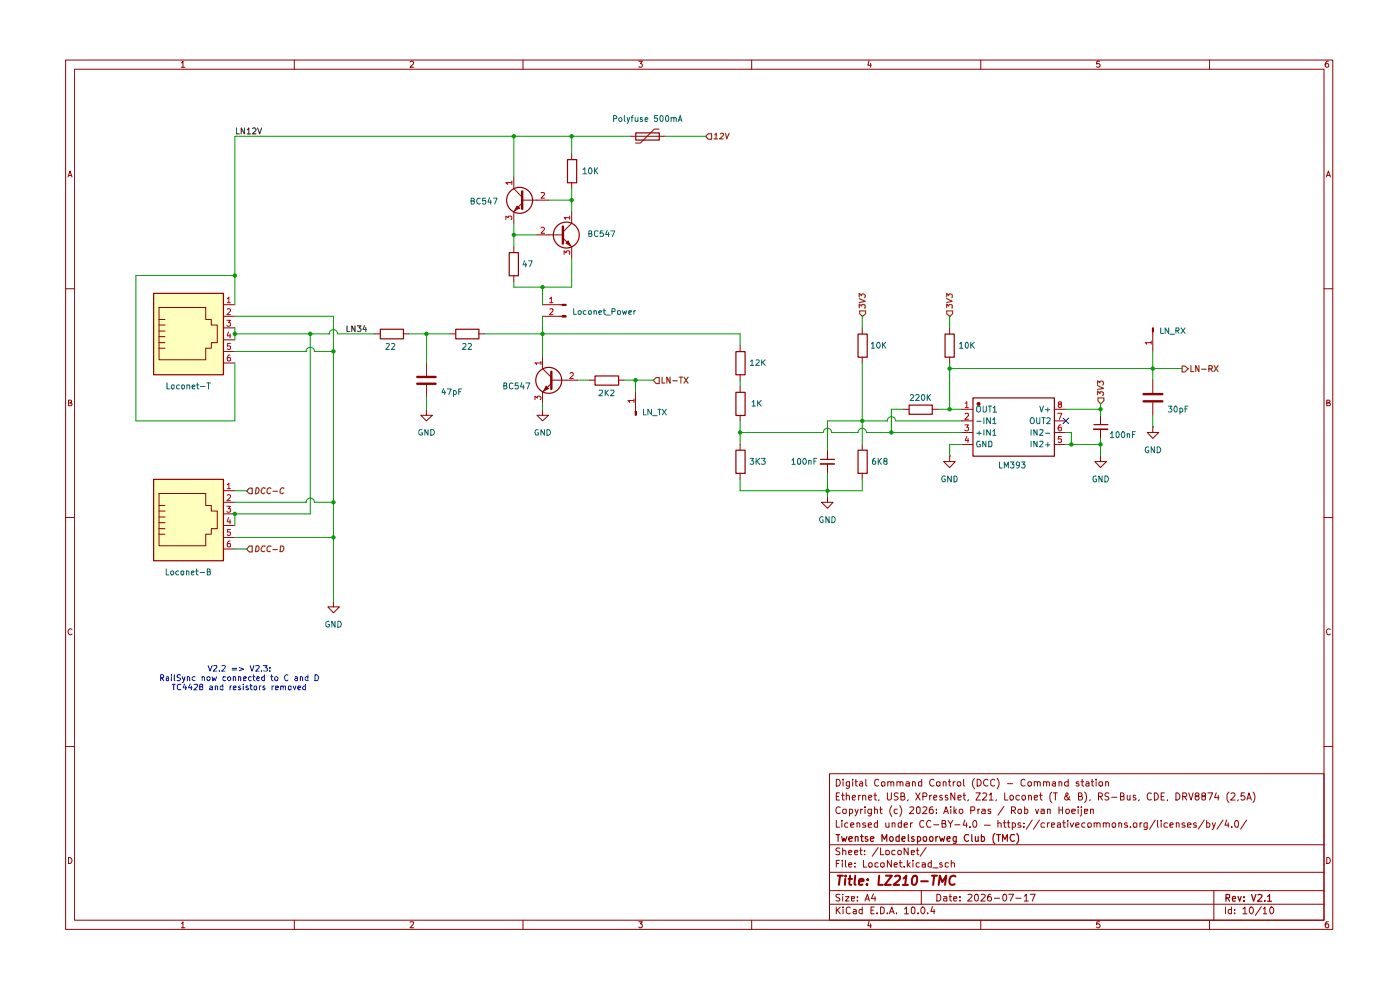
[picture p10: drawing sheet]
<svg xmlns="http://www.w3.org/2000/svg" width="297mm" height="210mm" viewBox="0 0 297 210" stroke-linecap="round" stroke-linejoin="round" font-family="sans-serif">
<g fill="none" stroke="#920000" stroke-width=".21">
<path d="M13.9 12.7h268.8v184.4h-268.8zM15.8 14.7h265.1v180.5h-265.1zM38.5 13.3h.1l.2-.3v1.3M38.5 14.3h.7M62.4 12.7v2M87 13.2l.5-.2 .3 .2-.1 .4-.7 .7h.8M111 12.7v2M135.5 13h.8l-.5 .5 .4 .1v.6h-.7M159.5 12.7v2M184.4 12.9l-.3 .9h.8M184.7 13.4v.9M208.1 12.7v2"/>
<path d="M233.3 13h-.6l-.1 .6h.7v.6h-.7M256.6 12.7v2M281.8 13a.71 .71 0 0 0-.7 .5 .71 .71 0 0 0 .3 .8l.4-.1v-.6l-.4-.1-.3 .3M14.4 37.5l.5-1.2 .4 1.2M14.5 37.2h.7M281.4 37.5l.4-1.2 .4 1.2M281.5 37.2h.6M13.9 61.3h1.9M280.9 61.3h1.8M14.5 85.5h.4l.3-.3-.2-.3h-.5v1.2h.6l.2-.5-.4-.1M281.5 85.5h.4l.2-.3-.1-.3h-.5v1.2h.6l.1-.5-.3-.1M13.9 109.8h1.9"/>
<path d="M280.9 109.8h1.8M15.3 133.5a.59 .59 0 0 0-.9 .5 .59 .59 0 0 0 .8 .6l.1-.1M282.2 133.5a.59 .59 0 0 0-.8 .5 .59 .59 0 0 0 .7 .6l.1-.1M13.9 158.4h1.9M280.9 158.4h1.8M176 164.1h104.9v31.1h-104.9zM176 179.2h104.9M177.4 174v1.5h.7M177.4 165.3a.73 .73 0 0 1 .9 .7 .73 .73 0 0 1-.9 .7zM177.4 168.9h.5M178.1 168.2h-.7v1.5h.7M178.2 180l-.6-.1-.3 .2 .1 .4 .8 .4-.1 .3h-.8"/>
<path d="M178.3 171.2a.67 .67 0 0 0-1 .6 .67 .67 0 0 0 .9 .7l.1-.1M178.5 168.7h.6M178.6 174v.2M178.6 174.5v1M178.8 168.2v1.4l.3 .1M178.8 179.9v1.4M178.9 171.7h.6l-.1 .8a.45 .45 0 0 1-.6-.2zM178.9 165.3v.2M178.9 165.8v.9M179.5 168.9l.1-.1a.36 .36 0 0 1 .6 .1v.8M179.5 168.2v1.5M179.9 174.6a.45 .45 0 0 0-.7 .2l.1 .6 .6 .1"/>
<path d="M180.2 172.5l.4 .1 .3-.3-.2-.6h-.5v1.4M180.2 165.8v1.2a.45 .45 0 0 1-.7 .2M180.2 165.9h-.7v.8h.7M180.5 175l.6-.1-.1-.4h-.4l-.1 .2v.6v.2h.6M180.8 169.2l.7-.2-.2-.3-.4 .1-.1 .7 .3 .2 .3-.1M180.9 165.3v.2M180.9 165.8v.9M181.4 171.7l.3 .9M181.4 165.8h.5M181.6 165.3v1.3l.3 .1M181.8 174.7l.2-.2 .4 .2v.8M181.8 174.5v1"/>
<path d="M182.1 171.7l-.7 1.4M182.2 168.7v1M182.4 165.9l.4-.1 .2 .2v.7M182.6 179.9v1.2l.3 .2M182.6 168.7l-.4 .2M182.6 171.7v.9M183 171.7h-.3l-.1 .2M183 168.9l.1-.1a.36 .36 0 0 1 .6 .1v.8M183 166.2h-.6l-.1 .2 .3 .3h.4M183 168.7v1M183.5 171.1v.1M183.5 171.7v.9"/>
<path d="M183.6 174.6l-.3-.1-.3 .2 .1 .3h.5v.5h-.6M183.7 165.3v1.3l.2 .1M184.2 175l.7-.1v-.3l-.5-.1-.2 .2 .1 .8h.6M184.3 169.2l.6-.2-.1-.3-.4 .1-.1 .7 .1 .2 .5-.1M184.9 172.5a.52 .52 0 0 1-.8-.2l.2-.6h.6l-.1 1.2-.3 .2-.3-.1M185.4 168.7h.6M185.5 171.7h.5l.1 .9M185.5 171.1v1.5M185.6 168.2v1.4l.4 .1M186.1 174v1.5h-.5l-.1-.7 .2-.3 .4 .1M186.3 179.8l-1.3 1.8M186.4 165.5a.55 .55 0 0 0-.7 0 .55 .55 0 0 0-.2 .7l.1 .4 .4 .1h.4"/>
<path d="M186.5 169.6l-.1 .3M186.6 171.7h.6M186.8 179.9v1.4h.7M186.8 171.1v1.3l.4 .2M187.1 165.9h.6v.8h-.6zM187.9 174.5l.1 1 .6-.1M188.3 168.2v1.2l.2 .3 .4-.1 .2-.2v-1.2M188.3 165.9l.5-.1 .2 .2v.7M188.3 165.8v.9M188.6 174.5v1M189 166l.2-.2 .4 .2v.7M189.2 170.9a1.74 1.74 0 0 0 0 2.3"/>
<path d="M189.3 174.7l.1-.2 .5 .1v.9M189.3 174.5v1M190.3 165.9l.4-.1 .3 .2v.7M190.3 165.8v.9M190.4 171.7h-.5l-.2 .2v.4l.2 .3 .5-.1M190.5 168.3l-.6-.1-.1 .2v.4l.6 .2 .1 .4-.3 .3-.5-.1M190.9 170.9a1.74 1.74 0 0 1 0 2.3M191 166l.1-.2 .5 .2v.7M191.1 168.9h.5l.2-.1 .1-.3-.3-.3h-.5v1.5h.6a.45 .45 0 0 0 .1-.8h-.2M191.2 174v1.5h-.6v-.9h.6M191.8 175l.7-.1v-.3l-.4-.1-.3 .2 .1 .8h.6M192.2 165.9l.5-.1 .2 .2v.7"/>
<path d="M192.7 179.9v1.4l-.9-1.4v1.4M192.7 169.6l-.2 .3M192.9 166.2h-.7l-.1 .2 .3 .3h.5M193 171.2l.6-.1 .2 .5-.9 1h.9M193.2 174.5v1M193.6 174.5l-.4 .3M193.6 165.9l.4-.1 .2 .2v.7M193.6 165.8v.9M194.3 168.2l.9 1.5M194.5 171.2l.4-.1 .3 .3v.9l-.3 .3-.5-.3zM194.6 179.9v1.2l.3 .2M195.2 168.2l-.9 1.5"/>
<path d="M195.5 165.9h-.6v.8h.6M195.5 165.3v1.4M195.8 171.2l.6-.1 .2 .5-.9 1h.9M195.8 168.9h.7a.45 .45 0 0 0-.1-.7h-.6v1.5M196 174.2v-.1a.5 .5 0 0 0-.8 .3v.9l.2 .2 .6-.1M196.5 179.8l-1.3 1.8M197.2 168.7v1M197.5 174.2l-.1-.1a.75 .75 0 0 0-.9 .4 .75 .75 0 0 0 .3 1l.7-.1M197.6 168.7l-.4 .2M197.9 171.1l-.5 .1a1.01 1.01 0 0 0-.1 1.3h.6l.1-.5-.3-.3h-.4l-.2 .3M198.1 169.2l.6-.2-.1-.3-.4 .1-.1 .7 .1 .2 .5-.1M198.1 175h1.1"/>
<path d="M198.2 165.5a.68 .68 0 0 0-1 .4 .68 .68 0 0 0 .7 .8h.3M198.7 172.4v.2M198.7 171.7v.1M198.7 165.9h.7v.8h-.7zM199.9 174.7h.6v-.6l-.6-.1v1.5h.6l.2-.5-.3-.3M199.9 168.8l-.4-.1-.2 .2 .2 .3 .4 .2v.2h-.6M200.1 165.9l.4-.1 .2 .2v.7M200.1 165.8v.9M200.2 172.6l.5-1.5 .5 1.5M200.4 172.2h.6M201 168.8h-.5v.3l.6 .3-.1 .3-.5-.1M201.1 174l.5 .8 .5-.8"/>
<path d="M201.2 165.8h.5M201.4 165.3v1.3l.3 .1M201.6 174.8v.7M201.7 171.1v.1M201.7 171.7v.9M202.2 165.8v.9M202.4 171.1v1.5M202.5 172l.4 .6M202.6 168.2v1.5l-.9-1.5v1.5M202.6 175h1.1M202.6 165.8l-.4 .3M202.9 171.7l-.5 .5"/>
<path d="M203.2 165.9h.5v.8h-.5zM203.2 169.2l.7-.2-.1-.2h-.6v.8h.6M203.6 171.7h.6l.1 .6-.3 .3h-.3l-.2-.3zM204.3 168.7h.5M204.4 165.3v1.3l.3 .1M204.5 168.2v1.3l.3 .2M204.7 173.9l-.4 1.1h.9M205 174.5v1M205.4 169.6l-.1 .3M205.8 175.4v.1M205.9 171.9l.8-.1v-.6l-.8-.1v1.5M206.7 174a.78 .78 0 0 1 .6 .6 .78 .78 0 0 1-.3 .8l-.4 .1-.1-.3a.99 .99 0 0 1 .2-1.2z"/>
<path d="M206.7 165.1a1.64 1.64 0 0 0 0 2.2M207 168.2h1l-1 1.5h1M207.3 165.3a.73 .73 0 0 1 .9 .7 .73 .73 0 0 1-.9 .7zM207.5 171.7v.9M207.8 171.7h-.2l-.1 .2M208.3 171.7h.6l.1 .9M208.5 168.4l.2-.2h.3l.3 .4-.9 1.1h.9M208.8 175h1.3M209 172h-.5l-.3 .2 .3 .4 .5-.1M209.6 165.5a.65 .65 0 0 0-1 .5 .65 .65 0 0 0 .9 .7h.1M209.8 168.6l.4-.2 .1-.2v1.5M209.8 169.7h.9"/>
<path d="M210.2 171.7h-.5l-.1 .1 .2 .3 .4 .1v.3h-.6M211 165.5l-.4-.2-.4 .3 .1 1 .3 .1h.4M211.4 169.6l-.1 .3M211.5 165.1a1.62 1.62 0 0 1 0 2.2M211.7 174.7l.3-.2 .4 .2v.8M211.7 174v1.5M212.8 174.5h.6M213 171.1l-1.3 1.8M213.1 174v1.3v.2h.3M213.1 168.2v1.5h.7M213.7 174.5h.5M213.7 166.2h1.1"/>
<path d="M213.9 174v1.3l.1 .2h.2M214.3 168.8l.5-.1 .2 .2v.5l-.2 .3-.5-.1zM214.6 171.9l.7-.1 .1-.1-.1-.5-.7-.1v1.5M214.8 174.6a.45 .45 0 0 1 .6 .2l-.1 .6-.5 .1M214.8 174.5v1.5M214.9 171.9l.5 .7M216.1 171.7h.5v.8a.45 .45 0 0 1-.7-.2zM216.3 168.8a.52 .52 0 0 0-.8 .1l.2 .7h.6M216.5 174.6l-.3-.1-.3 .2 .1 .3h.5v.5h-.6M216.8 168.9l.2-.2 .5 .1v.8l-.5 .1-.2-.3zM217.2 175.4v.1M217.2 174.6v.1"/>
<path d="M217.4 171.7h.5l.2 .2v.4l-.3 .3-.4-.1M217.4 171.1v1.5M217.5 165.5l-.5-.2-.4 .3 .1 1 .3 .1h.5M218.1 165.9h.6v.8h-.6zM218.2 168.9v-.1a.36 .36 0 0 1 .6 .1v.8M218.2 168.7v1M219 173.9l-1.3 2M219.4 169.2l.7-.2v-.2l-.4-.1-.3 .2 .1 .7h.6M219.4 165.9l.4-.1 .3 .2v.7M219.4 165.8v.9M219.7 171.7l.3 .9 .3-.9M220.1 166l.2-.2 .4 .2v.7"/>
<path d="M220.5 173.9l-1.3 2M220.5 168.7h.6M220.8 168.2v1.3l.3 .2M220.8 171.7h.6l.1 .9M221.4 165.9l.4-.1 .2 .2v.7M221.4 165.8v.9M221.5 172l-.7 .1v.4h.7M221.6 174.6a.52 .52 0 0 0-.8 .2l.2 .7h.6M222 166l.2-.2 .4 .2v.7M222.2 171.7h.6v.9M222.2 171.7v.9M222.2 174.5v1"/>
<path d="M222.6 174.5l-.4 .3M223 175l.7-.1-.1-.4h-.4l-.2 .2v.6l.1 .2h.5M223.1 168a1.62 1.62 0 0 0 0 2.2M223.3 165.9h.6v.8M223.5 168.2h.8M223.9 166.2h-.6l-.1 .2 .3 .3h.4M223.9 168.2v1.5M224.3 174.6l.4-.1 .3 .2v.8h-.7v-.5l.7-.1M224.7 165.9l.4-.1 .2 .2v.7M224.7 165.8v.9M224.7 171.1v1.5M224.7 171.8h.7"/>
<path d="M225.4 174.5h.6M225.4 171.1v1.5M225.7 174v1.3l.1 .2h.2M226.3 171.7h.4l.2 .2v.4l-.3 .3h-.2l-.3-.3zM226.5 174v.2M226.5 174.5v1M226.6 165.9l-.4-.1-.4 .3 .1 .6h.7M226.6 165.3v1.4M226.9 168.9a.58 .58 0 0 1-.3 .7 .58 .58 0 0 1-.7-.1v-.5l.7-.5-.2-.3-.3 .4 .9 1.1M227 174.5l.4 1 .4-1M227.4 172.1l.7-.1-.1-.3h-.5l-.1 .1v.6l.2 .2 .4-.1M228.2 175l.7-.1v-.3l-.4-.1-.3 .2 .1 .8h.6"/>
<path d="M228.7 171.1v.1M228.7 171.7v.9M228.8 168.9h.5l.2-.1 .1-.3-.3-.3h-.5v1.5h.5l.3-.2 .1-.3-.4-.3M228.9 165.9l-.3-.1-.3 .2 .1 .2 .5 .1v.4h-.6M229.3 165.8h.6M229.4 171.7v1.1l-.3 .3M229.4 171.1v.1M229.6 165.3v1.3l.3 .1M230.1 172.1l.7-.1-.1-.3h-.6v.8h.6M230.1 168a1.62 1.62 0 0 1 0 2.2M230.2 174.6l-.5-.1-.2 .3 .2 .7h.5M230.4 165.9l.4-.1 .2 .2v.7"/>
<path d="M230.8 174.6a.45 .45 0 0 1 .7 .2l-.1 .6-.6 .1zM231 166.2h-.6l-.1 .2 .2 .3h.5M231.3 169.6l-.1 .3M231.3 171.7h.6v.9M231.3 171.7v.9M231.5 165.8h.5M231.7 165.3v1.3l.3 .1M232.1 174.7l.3-.2 .3 .1v.9M232.1 174.5v1M232.5 165.3v.2M232.5 165.8v.9M232.7 174.7l.3-.2 .4 .2v.8"/>
<path d="M233 168.9h.7l.2-.2-.1-.3-.3-.2h-.5v1.5M233.2 165.9h.7v.8h-.7zM233.4 168.9l.5 .8M234.1 174.7l.2-.2 .3 .1v.9M234.1 174.5v1M234.6 165.9l.4-.1 .2 .2v.7M234.6 165.8v.9M234.6 174.7l.3-.2 .4 .2v.8M235.2 168.3l-.6-.1-.1 .2v.4l.1 .1h.4l.2 .5-.2 .3-.6-.1M235.8 169.1h1.1M236.2 174.5h.2l.3 .3-.1 .7h-.5l-.2-.3v-.4zM237.4 174.7l.1-.2 .5 .2v.8"/>
<path d="M237.4 174.5v1M237.7 168.9h.6l.2-.3-.1-.2-.7-.2v1.5h.5l.3-.2v-.5l-.4-.1M239.1 174.6l-.3-.1-.3 .2 .1 .3h.5v.5h-.6M239.1 168.7l.1 .9 .4 .1 .1-.2M239.7 168.7v1M239.8 175.4v.1M240.4 174.8a.45 .45 0 0 1 .8-.1l-.1 .8h-.5zM240.9 168.8h-.5v.3l.6 .3-.3 .3-.3-.1M241.7 169.6l-.2 .3M241.8 174.5v1M242.3 174.5l-.5 .3M243.4 174.5v1.2l-.3 .3-.4-.1"/>
<path d="M243.4 174.6l-.5-.1-.2 .2v.7l.7 .1M244.2 168.4v-.1a.69 .69 0 0 0-.8 .2 .69 .69 0 0 0 .1 .9v.1a.55 .55 0 0 0 .7 .1v-.1M244.9 168.2a.77 .77 0 0 1 .8 .7 .77 .77 0 0 1-.8 .8zM245.1 173.9l-1.2 2M245.6 174v1.3l.1 .2M246.3 174v.2M246.3 174.5v1M246.3 168.9h.5M247 168.2h-.7v1.5h.7M247.7 174.6a.52 .52 0 0 0-.8 .2l.2 .7h.6M247.7 169.6l-.1 .3M248.2 175l.7-.1-.2-.4-.5 .2v.6l.1 .2h.5"/>
<path d="M249.5 168.2a.77 .77 0 0 1 .8 .7 .77 .77 0 0 1-.8 .8zM249.5 174.7l.2-.2 .4 .2v.8M249.5 174.5v1M250.9 168.9h.8a.45 .45 0 0 0-.2-.7h-.6v1.5M251.2 168.9l.6 .8M251.3 174.6l-.3-.1-.3 .2 .1 .3h.5v.5h-.6M251.9 175l.8-.1-.1-.3-.4-.1-.3 .2 .1 .8h.6M252.2 168.2l.5 1.5 .4-1.5M253.8 174.6l-.4-.1-.2 .2 .1 .3h.5v.5h-.6M253.8 168.9l-.3-.3 .1-.2 .2-.2h.3l.3 .4-.3 .3h-.5a.52 .52 0 0 0 .2 .8h.3a.46 .46 0 0 0 .3-.4 .46 .46 0 0 0-.3-.4M255.2 168.9l-.2-.2v-.3l.2-.2 .4 .1 .1 .4-.7 .2v.6l.2 .2 .5-.2v-.6h-.2M255.5 173.9l-1.3 2"/>
<path d="M256 174v1.5h.5l.2-.7-.3-.3-.4 .1M256.2 168.2h1.1l-.7 1.5M257.2 174.5l.3 1M257.8 174.5l-.5 1.4-.1 .1M258 168.2l-.3 1h.9M258.4 168.7v1M259.5 173.9l-1.3 2M260.2 173.9l-.3 1.1h.8M260.6 174.5v1M260.7 168l-.4 .6v1l.4 .6M261.1 168.4l.6-.2 .3 .4-.9 1.1h.9M261.3 175.4v.1"/>
<path d="M262.2 174a.78 .78 0 0 1 .6 .6 .78 .78 0 0 1-.2 .8l-.4 .1-.2-.3a.99 .99 0 0 1 .2-1.2zM262.7 169.6l-.1 .3M264 168.2h-.6l-.1 .7 .1-.1 .5 .1 .2 .1-.1 .5-.2 .2h-.4l-.1-.2M264.5 173.9l-1.3 2M264.5 169.7l.5-1.5 .5 1.5M264.6 169.3h.7M265.8 168a1.62 1.62 0 0 1 0 2.2M14.5 181.9a.65 .65 0 0 1 .8 .6 .65 .65 0 0 1-.8 .7zM38.5 195.9l.3-.4v1.3M38.5 196.8h.7M62.4 195.2v1.9M87 195.6l.7-.1 .1 .3-.8 1h.8"/>
<path d="M111 195.2v1.9M135.5 195.5h.8l-.5 .5 .5 .2-.1 .5-.5 .1-.2-.2M159.5 195.2v1.9M176 191.8h104.9M176 188.9h104.9M176 185h104.9M177.4 192.4v1.4M177.4 183.2h.5M177.6 193l.7 .8M178.1 182.5h-.7v1.4M178.2 189.8h-.8l-.1 .3 .8 .4 .1 .4-.3 .2-.6-.1M178.3 192.4l-.9 .8"/>
<path d="M178.7 182.5v.2M178.7 183v.9M178.8 189.7v.1M178.8 180.5l.4-.1 .2 .1v.8M178.8 190.2v.9M178.9 192.4v.2M178.9 192.9v.9M179.4 190.2h.7l-.7 .9h.7M179.4 182.5v1.3l.1 .1M180 183.4l.7-.1-.2-.3-.5 .2v.6l.3 .1 .3-.1M180 180.8l.7-.1-.2-.3-.5 .1v.6l.3 .2 .3-.1M180.4 192.6l-.4-.2-.5 .3 .1 1 .4 .1 .4-.1"/>
<path d="M180.6 190.6l.7-.1-.1-.3h-.6v.8h.6M181.1 192.9h.5v.9M181.3 180.8l.7-.1-.2-.3h-.3l-.2 .1v.6l.2 .2 .4-.1M181.4 183.8v.1M181.4 183.1v.1M181.6 193.2l-.5 .1-.1 .2 .1 .3h.5M181.9 191v.1M181.9 190.2v.2M182.4 180.4h.5M182.9 192.9h-.5l-.2 .7a.45 .45 0 0 0 .7 .2M182.9 192.4v1.4M183.2 182.5v1.4h.6"/>
<path d="M183.4 181.2v.1M183.4 180.5h.1M183.5 191.1l.5-1.4 .4 1.4M183.7 190.7h.7M184.4 195.4l-.3 1h.8M184.4 183.1h.5v.7h-.5zM184.7 196v.8M184.8 193.1h.5M185.3 189.6l-.4 1h.9M185.5 192.4h-.7v1.4h.7M185.6 190.2v.9M186 193.7v.1"/>
<path d="M186.3 183.1h-.7v.7h.7M186.8 192.4h.4l.4 .3v.8l-.4 .3h-.4zM186.9 183.1h.7v.7h-.7zM187.9 180.5h.7v.7h-.7zM188.3 193.7v.1M188.7 193.8l.5-1.4 .5 1.4M188.8 193.4h.7M189.1 182.5v1.4l-.8-1.4v1.4M189.7 183.4l.7-.1-.2-.3h-.3l-.2 .2v.6l.2 .1 .4-.1M189.9 180.5l-.5-.1-.2 .2 .1 .6h.6M190.2 193.7v.1M190.5 180.5h.6v.7h-.6z"/>
<path d="M190.8 183h.6M191 182.5v1.3l.4 .1M191.8 183.8v.1M191.9 192.8l.4-.4v1.4M191.9 193.8h.8M192.5 182.5v1.4M192.7 183.4l.4 .5M193.1 183l-.6 .5M193.3 192.7l.4-.3 .4 .3v.9l-.3 .2-.5-.2zM193.3 180.8l.7-.1-.1-.2h-.6v.7h.6M193.7 182.5v.2M193.7 183v.9"/>
<path d="M194.4 180.4h.5M194.8 193.7v.1M195 183.1l-.4-.1-.3 .3 .1 .5h.6M195.4 188.9v2.9M195.6 183.1l.4-.1 .3 .2v.7M195.7 192.4h.2a.8 .8 0 0 1 .3 .8 .8 .8 0 0 1-.5 .6 .89 .89 0 0 1 0-1.4zM196.3 183.3l-.7 .1v.4h.7M196.8 193.7v.1M197.6 183.1l-.5-.1-.2 .3 .1 .5h.6M197.6 182.5v1.4M197.8 192.3l-.3 1h.8M197.9 184.1h1.1"/>
<path d="M198.2 192.9v.9M198.7 189.7a.73 .73 0 0 1 .9 .7 .73 .73 0 0 1-.9 .7zM199.9 183.1l-.4-.1-.2 .3 .1 .1h.4l.1 .4-.1 .1-.5-.1M200.2 190.2h.6l.1 .9M200.9 190.5l-.7 .1v.4h.7M201.2 183.1h-.7v.7h.7M201.4 190.2h.5M201.5 189.7v1.3l.4 .1M201.8 183.1l.4-.1 .3 .2v.7M201.8 182.5v1.4M202.3 190.6l.7-.1-.1-.3h-.5l-.1 .2v.6l.2 .1 .4-.1M203.7 191v.1"/>
<path d="M203.7 190.2v.2M205.4 189.8l.5-.1 .3 .4-.9 1h.9M206.9 189.8h.5a1.01 1.01 0 0 1-.2 1.3 .87 .87 0 0 1-.3-1.3zM208.1 195.2v1.9M208.1 189.8h.8l.1 .3-.9 1h.9M210.2 189.7a.57 .57 0 0 0-.7 .6v.6l.3 .2h.3l.2-.2v-.4l-.2-.3h-.3l-.3 .3M210.9 190.5h1.1M212.8 189.8l.3-.1a.73 .73 0 0 1 .5 .7 .73 .73 0 0 1-.5 .7l-.3-.1-.1-.5zM214 189.7h1l-.7 1.4M215.5 190.5h1.1M217.3 190.1l.4-.4v1.4M217.3 191.1h.8"/>
<path d="M218.6 189.7h1l-.6 1.4M233.3 195.5h-.6l-.1 .6 .2-.1h.3l.3 .2v.3l-.3 .3h-.3l-.2-.2M256.6 195.2v1.9M257.5 188.9v6.3M260 192.4v1.4M261.2 192.9h-.5l-.1 .3v.4l.2 .2h.4M261.2 192.4v1.4M261.9 193.7v.1M261.9 192.9v.2M263.7 192.8l.4-.4v1.4M263.7 193.8h.8M265.1 192.7l.5-.3a.8 .8 0 0 1 .3 .8 .8 .8 0 0 1-.5 .6 .93 .93 0 0 1-.3-1.1z"/>
<path d="M267.6 192.3l-1.3 1.9M268 192.8l.3-.4v1.4M268 193.8h.8M269.5 192.5l.4-.1a.8 .8 0 0 1 .3 .8 .8 .8 0 0 1-.5 .6 .97 .97 0 0 1-.2-1.3zM281.5 181.9a.65 .65 0 0 1 .7 .6 .65 .65 0 0 1-.7 .7zM281.8 195.5h-.4l-.3 .5v.5l.3 .3 .4-.1v-.7h-.4l-.3 .2"/>
</g>
<g fill="none" stroke="#920000" stroke-width=".25">
<path d="M177.4 177h.7M177.8 177v1.5M178.6 177.5l.2 1 .3-.7 .2 .7 .4-1M180.1 178l.7-.2v-.3h-.5l-.2 .2 .1 .7h.6M181.4 177.6l.2-.1h.4v1M181.4 177.5v1M182.5 177.5h.6M182.8 177v1.4l.3 .1M184.1 177.5h-.5v.4l.5 .2-.2 .4-.3-.1M184.7 178l.7-.2-.1-.3h-.4l-.2 .2v.7h.6M187.1 178.5v-1.5l.5 1 .5-1v1.5M188.8 177.6l.4-.1a.6 .6 0 0 1 0 1h-.2a.6 .6 0 0 1-.2-.9z"/>
<path d="M190.7 177.5h-.4l-.2 .1v.7l.2 .2 .4-.1M190.7 177v1.5M191.3 178l.7-.2-.2-.3h-.4l-.1 .7 .3 .3 .3-.1M192.7 177v1.4l.2 .1M193.9 177.5h-.4l-.1 .2 .1 .3 .5 .1-.1 .3h-.5M194.6 177.5h.4l.3 .3-.1 .6h-.6M194.6 177.5v1.4M197.3 177.5h.4a.6 .6 0 0 1 0 1l-.4-.1zM198.5 177.5v1M199 177.5l-.5 .3M199.3 177.5l.3 1 .3-.7 .2 .7 .3-1M200.9 178l.7-.2-.2-.3h-.4l-.1 .7 .3 .3 .3-.1"/>
<path d="M202.9 177.5v1.1l-.2 .3h-.4M202.9 177.5h-.5l-.2 .3 .1 .6h.6M205.5 177.1l-.6-.1a.7 .7 0 0 0-.4 1 .7 .7 0 0 0 1 .3M206.2 177v1.4l.1 .1M206.9 177.5v.9l.4 .1 .2-.2M207.5 177.5v1M208.2 177.5h.4l.3 .3-.1 .6h-.6M208.2 177v1.5M211.1 176.8a1.64 1.64 0 0 0 0 2.2M211.4 177h.9M211.8 177v1.5M212.7 178.5v-1.5l.5 1 .5-1v1.5"/>
<path d="M215.2 177.1l-.7-.1a.75 .75 0 0 0-.2 1 .75 .75 0 0 0 .8 .4l.1-.1M215.7 176.8a1.76 1.76 0 0 1 .2 1.9l-.2 .3M260.1 190.5l.7-.1 .1-.6-.8-.1v1.5M260.4 190.5l.5 .7M261.4 190.7l.7-.1-.1-.4h-.5l-.1 .7 .2 .3 .4-.1M262.6 190.2l.4 1 .3-1M263.9 191v.2M263.9 190.2v.2M265.5 189.7l.4 1.5 .5-1.5M266.9 189.8h.7l.1 .4-.9 1h.9M268.3 191v.2M268.9 190.2l.4-.5v1.5"/>
<path d="M268.9 191.2h.8"/>
<circle cx="196.2" cy="178" r=".48"/>
</g>
<g fill="none" stroke="#920000" stroke-width=".42">
<path d="M177.7 185.8h1.1M178.2 185.8l-.2 1.9M179.3 186.4l-.1 1.3M179.4 185.8v.1M180 186.4h.8M180.3 185.8l-.1 1.6 .4 .3M181.4 185.8l-.1 1.6 .2 .3M182.2 187l1-.1-.1-.4a.6 .6 0 0 0-.8 .2v.9h.7M184 187.5l-.1 .2-.1-.1 .2-.1-.1 .2M184.1 186.5v.2M186.5 185.8l-.2 1.9h1M188 185.8h1.2l-1.5 1.9h1.3"/>
<path d="M189.9 185.9l.3-.1h.5l.2 .1v.4l-.1 .3-1.2 1.1h1.1M191.5 187.7h1.1M191.7 186.3l.6-.5-.3 1.9M193.7 185.9l.4-.1 .4 .1a1.65 1.65 0 0 1-.3 1.7l-.4 .1-.3-.2a1.72 1.72 0 0 1 .2-1.6zM195.4 186.9h1.4M197.7 185.8h1.1M198.2 185.8l-.3 1.9M199.1 187.7l.3-1.9 .5 1.3 .8-1.3-.2 1.9M202.7 185.9l-.1-.1a.85 .85 0 0 0-1.2 .8v.6a.66 .66 0 0 0 1.1 .3"/>
</g>
<g fill="#feffbc">
<path d="M32.5 62.2h14.9v17.3h-14.9z"/>
<path d="M32.5 101.6h14.9v17.3h-14.9z"/>
</g>
<path d="M52.9 115.8h.6v1.3h-.6l-.6-.6z" fill="#fff"/>
<path d="M52.9 115.8h.6v1.3h-.6l-.6-.6zM54.4 115.8h.4l.1 .2a.77 .77 0 0 1-.3 1h-.4zM56.2 115.9l-.5-.1-.3 .7 .2 .5 .5-.1M57.5 115.9l-.5-.1a.81 .81 0 0 0-.2 1.2l.5-.1M57.9 116.6h.9M59.5 115.8h.5l.1 .2a.77 .77 0 0 1-.2 1h-.5z" fill="none" stroke="#765500" stroke-width=".25"/>
<g fill="none" stroke="#920000" stroke-width=".21">
<path d="M33.7 65.2h9.9v2.6h1.2v1.2h1.3v3.7h-1.3v1.2h-1.2v2.4h-9.9zM33.7 72.7h1.3M33.7 71.4h1.3M33.7 70.2h1.3M33.7 69h1.3M33.7 67.8h1.3M33.7 73.9h1.3M47.4 64.6h2.4M47.4 67.1h2.4M47.4 69.5h2.4M47.4 72.1h2.4M47.4 74.5h2.4"/>
<path d="M47.4 77h2.4M70.7 127.5v1.2h1.3l-1.3 1.3-1.2-1.3h1.2M70.7 127.5h.1"/>
</g>
<path d="M32.6 62.2h14.8v17.3h-14.8z" fill="none" stroke="#920000" stroke-width=".25"/>
<path d="M48.1 67.9h.8l-.4 .5 .4 .1v.5l-.3 .2h-.3l-.2-.2M48.2 63.4l.4-.4v1.2M48.2 65.6h.7v.4l-.8 .8h.8M48.2 64.2h.7M48.5 70.4l-.3 .8h.8M48.8 75.3a.72 .72 0 0 0-.6 .5 .72 .72 0 0 0 .3 .8l.4-.1-.1-.6a.36 .36 0 0 0-.6 .2M48.8 70.8v.9M48.9 72.8h-.6l-.1 .6h.7v.6h-.7" fill="none" stroke="#ba0000" stroke-width=".21"/>
<path d="M52.9 103.5h.6v1.2h-.6l-.6-.6z" fill="#fff"/>
<path d="M52.9 103.5h.6v1.2h-.6l-.6-.6zM54.4 103.5h.2a.68 .68 0 0 1 .3 .8 .68 .68 0 0 1-.7 .4zM56.2 103.6l-.2-.1h-.3l-.3 .6 .1 .5 .3 .1 .3-.1M57.5 103.6l-.4-.1a.72 .72 0 0 0-.3 1.1l.3 .1 .2-.1M57.9 104.2h.9M60.2 103.6l-.3-.1-.5 .5v.6l.4 .1 .3-.1" fill="none" stroke="#765500" stroke-width=".25"/>
<g fill="none" stroke="#920000" stroke-width=".21">
<path d="M33.7 104.7h9.9v2.5h1.2v1.2h1.3v3.7h-1.3v1.2h-1.2v2.5h-9.9zM33.7 112.1h1.3M33.7 110.9h1.3M33.7 109.7h1.3M33.7 108.4h1.3M33.7 107.2h1.3M33.7 113.3h1.3M47.4 104.1h2.4M47.4 106.5h2.4M47.4 109h2.4M47.4 111.5h2.4M47.4 114h2.4"/>
<path d="M47.4 116.5h2.4"/>
</g>
<path d="M32.6 101.7h14.8v17.3h-14.8z" fill="none" stroke="#920000" stroke-width=".25"/>
<path d="M48.1 107.4h.8l-.4 .5 .4 .1v.5l-.3 .2h-.3l-.2-.2M48.2 102.8l.4-.3v1.2M48.2 105h.7v.4l-.8 .8h.8M48.2 103.7h.7M48.5 109.8l-.3 .9h.8M48.8 114.8a.72 .72 0 0 0-.6 .5 .72 .72 0 0 0 .3 .7l.4-.1-.1-.5a.36 .36 0 0 0-.6 .1M48.8 110.3v.8M48.9 112.3h-.6l-.1 .6h.7v.5l-.3 .2-.4-.2" fill="none" stroke="#ba0000" stroke-width=".21"/>
<path d="M250.8 77.6h.6l.6 .6-.6 .7h-.6z" fill="#fff"/>
<path d="M250.8 77.6h.6l.6 .6-.6 .7h-.6zM252.6 77.5v1.3h.6M254.3 77.5v1.3l-.6-1.3v1.3M254.9 78.3h1M256.4 78.2l.7-.1 .1-.3-.2-.3h-.6v1.3M256.8 78.2l.4 .6M257.6 77.5l.8 1.3M258.4 77.5l-.8 1.3" fill="none" stroke="#765500" stroke-width=".25"/>
<path d="M244.5 69.6h.3v.8h-.3z" fill="#920000"/>
<path d="M244.5 69.5h.2v.9h-.2zM244.6 70.4v4.1M233.5 96.7v1.2h1.2l-1.2 1.3-1.2-1.3h1.2M233.5 96.7h.1M244.6 90.5v1.2h1.2l-1.2 1.3-1.2-1.3h1.2M244.6 90.5h.1M244.6 80.6v2.7M244.6 85.4v2.7" fill="none" stroke="#920000" stroke-width=".21"/>
<path d="M244.2 72.7h-1.3l.4 .3M244.2 72.3v.7" fill="none" stroke="#ba0000" stroke-width=".21"/>
<path d="M242.6 83.6h4M242.6 85.1h4" fill="none" stroke="#920000" stroke-width=".51"/>
<path d="M200.8 65.9h1.3v.6l-.6 .6-.7-.6z" fill="#fff"/>
<path d="M200.8 65.9h1.3v.6l-.6 .6-.7-.6zM200.8 65.3v-.8l.4 .4 .2-.3 .5 .1v.7M200.8 63.3l1.2 .6-1.2 .3M200.8 63v-.8l.4 .5 .3-.4 .5 .3-.1 .6" fill="none" stroke="#765500" stroke-width=".25"/>
<path d="M200.5 70.9h1.9v4.9h-1.9z" fill="none" stroke="#920000" stroke-width=".25"/>
<path d="M201.5 69.5v1.3M201.5 75.7v1.3" fill="none" stroke="#920000" stroke-width=".21"/>
<path d="M232.9 84.4h1.3v.6l-.7 .7-.6-.7z" fill="#fff"/>
<path d="M232.8 83.7v-.7l.5 .5v-.4h.3l.5 .3v.3l-.2 .2M232.8 81.8l1.3 .6-1.3 .2M232.8 81.5v-.7l.5 .4 .1-.3h.4l.3 .2v.4l-.2 .2M232.9 84.4h1.3v.6l-.7 .7-.6-.7z" fill="none" stroke="#765500" stroke-width=".25"/>
<path d="M206.4 84.4h17.3v12.4h-17.3zM232.1 90.1h2.9" fill="none" stroke="#920000" stroke-width=".25"/>
<path d="M232 91.1h3" fill="none" stroke="#920000" stroke-width=".34"/>
<path d="M233.5 88.1v1.9M233.5 91.1v1.9" fill="none" stroke="#920000" stroke-width=".21"/>
<path d="M207.4 85.5h.4v.4h-.4z" fill="#920000"/>
<g fill="none" stroke="#920000" stroke-width=".25">
<path d="M80.7 69.8h4.9v2.1h-4.9zM207.4 85.5h.4v.4h-.4z"/>
<circle cx="110.2" cy="42.5" r="2.75"/>
</g>
<g fill="none" stroke="#920000" stroke-width=".21">
<path d="M109 40l1.8 1.9M110.8 42.5h3.1M110.8 43l-1.8 1.9M79.4 70.8h1.2M85.6 70.8h1.1M115.1 86.8v1.3h1.3l-1.3 1.2-1.2-1.2h1.2M115.1 86.8h.1M203.9 86.8h2.5M203.9 89.3h2.5M203.9 91.7h2.5M203.9 94.3h2.5M223.6 86.8h2.5"/>
<path d="M223.6 89.3h2.5M223.6 91.7h2.5M223.6 94.3h2.5"/>
</g>
<path d="M204.7 90.1h.7l-.3 .5 .3 .1v.5l-.1 .2-.6-.2M204.8 85.5l.3-.3v1.3M204.8 87.8h.6v.4l-.7 .7h.7M204.8 86.5h.6M205.1 92.6l-.3 .8h.7M205.4 93v.8M224.4 87.7h.9l-.6 1.2M224.7 85.7l-.2-.2 .1-.2h.6l-.1 .4h-.4l-.2 .3v.2l.2 .3 .5-.2v-.4l-.2-.2M225.1 90.1l-.4 .2-.2 .8 .2 .3 .5-.2-.1-.6h-.4l-.2 .3M225.2 92.6h-.6l-.1 .6h.7v.6h-.7" fill="none" stroke="#ba0000" stroke-width=".21"/>
<g fill="none" stroke="#006665" stroke-width=".21">
<path d="M207.2 86.3l.3-.2 .5 .2v.9l-.3 .2-.5-.2zM207.2 89.4h.9M207.2 91.9h.9M207.7 91.4v.9M207.9 93.6h-.5l-.2 .2v.7l.2 .3 .6-.1v-.4h-.3M208.6 86.1v1.2l.1 .1 .5-.1v-.1v-1.1M208.7 88.6v1.3M208.7 91.1v1.2M209.2 93.6v1.2l-.7-1.2v1.2M209.7 86.1h.6M209.8 93.6h.5l.1 .2v.7l-.1 .3h-.5zM210 86.1v1.3"/>
<path d="M210.1 88.6v1.3l-.8-1.3v1.3M210.1 91.1v1.2l-.8-1.2v1.2M210.6 89l.3-.4v1.3M210.6 91.5l.3-.4v1.2M210.6 89.9h.7M210.6 92.3h.7M210.7 86.5h.2l.1-.4v1.3M210.7 87.4h.7M218.7 88.7l.4-.1a.73 .73 0 0 1 0 1.3l-.4-.1a.87 .87 0 0 1 0-1.1zM218.7 91.1v1.2M218.7 93.6v1.2M219.9 88.6v1l.3 .3 .4-.1v-1.2"/>
<path d="M220 93.6v1.2l-.7-1.2v1.2M220 91.1v1.2l-.7-1.2v1.2M220.6 93.7l.6-.1 .1 .3-.8 .9h.8M220.6 91.2l.6-.1 .1 .4-.8 .8h.8M220.6 86.1l.3 1.3 .5-1.3M221 88.6h.8M221.4 88.6v1.3M221.8 91.9h.9M221.8 94.4h.9M221.8 86.9h.9M222.1 88.8l.4-.2 .3 .4-.8 .9h.8M222.3 86.5v.9"/>
<path d="M222.3 93.8v1"/>
</g>
<path d="M50.2 27.1v1.3h.6M51.9 27.1v1.3l-.7-1.3v1.3M52.4 27.6l.4-.5v1.3M52.4 28.4h.7M53.5 27.3l.6-.2 .2 .3-.1 .3-.7 .7h.8M54.6 27.1l.5 1.3 .4-1.3M73.6 69.1v1.2h.6M75.3 69.1v1.2l-.7-1.2v1.2M75.8 69.1h.8l-.4 .4 .3 .1v.6h-.7M77.3 69l-.3 .9h.8M77.6 69.5v.8" fill="none" stroke="#060606" stroke-width=".21"/>
<path d="M110.8 40.6v3.7" fill="none" stroke="#920000" stroke-width=".51"/>
<path d="M109.7 43.7l.5 .4-1 .6z" fill="#920000"/>
<path d="M109 37.5v2.5M109 44.9v2.5M109.7 43.7l.5 .4-1 .6zM113.9 42.5h2.5M90.5 77v2.7M95.4 70.8h1.2M101.6 70.8h1.2M90.5 86.8v1.3h1.2l-1.2 1.2-1.2-1.2h1.2M90.5 86.8h.1M90.5 81.7v2.7" fill="none" stroke="#920000" stroke-width=".21"/>
<path d="M108.6 38.7h-1.3l.3 .5M108.6 38.4v.8M107.3 46.6v-.8l.5 .4 .1-.4h.5l.2 .2v.4l-.2 .2M114.8 40.9l.6-.1 .1 .3-.7 .9h.7" fill="none" stroke="#ba0000" stroke-width=".21"/>
<path d="M88.5 80h3.9M88.5 81.4h3.9" fill="none" stroke="#920000" stroke-width=".51"/>
<path d="M96.7 69.8h4.9v2.1h-4.9z" fill="none" stroke="#920000" stroke-width=".25"/>
<path d="M182.4 65.9h1.2v.6l-.6 .6-.6-.6z" fill="#fff"/>
<path d="M182.3 65.3v-.8l.5 .4 .1-.3h.4l.3 .2v.5l-.2 .1M182.3 63.3l1.3 .6-1.3 .3M182.3 63v-.8l.5 .5v-.2l.2-.2 .6 .3v.4l-.2 .2M182.4 65.9h1.2v.6l-.6 .6-.6-.6z" fill="none" stroke="#765500" stroke-width=".25"/>
<g fill="none" stroke="#920000" stroke-width=".25">
<path d="M108 53.6h2v4.9h-2zM156.1 74.6h2v4.9h-2zM182 70.9h2v4.9h-2zM156.1 95.5h2v4.9h-2zM156.1 83.2h2v4.9h-2zM174.1 97.4h2.9M182 95.5h2v4.9h-2zM192.9 85.9h4.9v2h-4.9z"/>
<circle cx="120.1" cy="49.9" r="2.75"/>
</g>
<g fill="none" stroke="#920000" stroke-width=".21">
<path d="M109 52.4v1.1M109 58.5v1.2M116.4 49.8h3M119.4 50.5l1.9 1.9M121.3 47.4l-1.9 1.8M157 73.3v1.2M157 79.5v1.1M182.9 69.5v1.3M182.9 75.7v1.3M157 81.9v1.3M157 88.1v1.2M157 94.3v1.2"/>
<path d="M175.6 95.5v1.9M175.6 98.4v2M182.9 94.3v1.2M191.6 86.8h1.2M197.7 86.8h1.3M201.5 96.7v1.2h1.1l-1.1 1.3-1.3-1.3h1.3M201.5 96.7h.1M157 100.4v1.2M175.6 105.4v1.1h1.1l-1.1 1.3-1.3-1.3h1.3M175.6 105.4h.1M182.9 100.4v1.2"/>
</g>
<path d="M174 98.4h3" fill="none" stroke="#920000" stroke-width=".34"/>
<path d="M119.4 48v3.7" fill="none" stroke="#920000" stroke-width=".51"/>
<path d="M120.5 51.1l.5 1-.9-.5z" fill="#920000"/>
<path d="M121.3 32.6v1.2M121.3 38.7v1.3M113.9 49.8h2.5M120.5 51.1l.5 1-.9-.5zM121.3 44.9v2.5M121.3 52.4v2.4" fill="none" stroke="#920000" stroke-width=".21"/>
<path d="M114.8 48.4l.1-.2h.4l.2 .3-.7 1h.7M119.7 54v-.8l.4 .4 .2-.4 .6 .1-.1 .7M120.9 46.2h-1.2l.3 .3M120.9 45.8v.7" fill="none" stroke="#ba0000" stroke-width=".21"/>
<path d="M120.4 33.9h1.9v4.9h-1.9z" fill="none" stroke="#920000" stroke-width=".25"/>
<path d="M139.2 80.1h.7v1.3h-.7l-.6-.7z" fill="#fff"/>
<path d="M138.6 80.7l.6-.6h.7v1.3h-.7zM140.5 80v1.3h.5M142.1 80v1.3l-.6-1.3v1.3M142.7 80.8h1M144.1 80h.7M144.4 80v1.3M145.1 80l.9 1.3M146 80l-.9 1.3" fill="none" stroke="#765500" stroke-width=".25"/>
<path d="M134.8 87.3h.2v.8h-.2z" fill="#920000"/>
<path d="M134.7 87.2h.3v.9h-.3zM134.8 83.2v4" fill="none" stroke="#920000" stroke-width=".21"/>
<path d="M134.5 85h-1.3l.4 .4M134.5 84.6v.8" fill="none" stroke="#ba0000" stroke-width=".21"/>
<path d="M150.3 28.4h.7v1.1h-.7l-.6-.5z" fill="#fff"/>
<path d="M149.7 29l.6-.6h.7v1.1h-.7zM151.5 29.5h.7M151.6 28.6l.4-.3-.1 1.2M152.8 28.4l.5-.1 .2 .1v.2l-.9 .9h.8M153.9 28.3l.3 1.2 .5-1.2" fill="none" stroke="#765500" stroke-width=".25"/>
<path d="M133.6 28.9h7.4M139.8 27.4h-1l-3 2.9h-1" fill="none" stroke="#920000" stroke-width=".21"/>
<path d="M134.9 28.2h5v1.5h-5z" fill="none" stroke="#920000" stroke-width=".25"/>
<path d="M119.2 64.6h.9v.2h-.9z" fill="#920000"/>
<path d="M119.2 64.6h.9v.2h-.9z" fill="none" stroke="#920000" stroke-width=".21"/>
<path d="M119.2 67h.9v.3h-.9z" fill="#920000"/>
<path d="M115.1 64.6h4.1M115.1 67.1h4.1M115.1 78.2l1.9 1.8M119.2 67h.9v.3h-.9zM117 80.6h3.1M117 81.3l-1.9 1.9" fill="none" stroke="#920000" stroke-width=".21"/>
<path d="M116.6 63.4l.4-.4v1.2M116.6 65.6h.7v.4l-.8 .8h.8M116.6 64.2h.7" fill="none" stroke="#ba0000" stroke-width=".21"/>
<path d="M117 78.9v3.6" fill="none" stroke="#920000" stroke-width=".51"/>
<circle cx="116.4" cy="80.7" r="2.75" fill="none" stroke="#920000" stroke-width=".25"/>
<path d="M115.9 81.9l.5 .5-1 .5z" fill="#920000"/>
<path d="M115.1 75.7v2.5M115.1 83.2v2.4M115.9 81.9l.5 .5-1 .5zM120.1 80.6h2.4M125 80.6h1.2M131.2 80.6h1.2" fill="none" stroke="#920000" stroke-width=".21"/>
<path d="M114.8 77h-1.3l.3 .3M114.8 76.7v.6M120.9 79.2l.2-.2h.3l.2 .2v.3l-.7 .8h.7M113.5 84.8v-.8l.5 .4v-.3l.2-.1 .5 .1 .1 .5-.2 .2" fill="none" stroke="#ba0000" stroke-width=".21"/>
<path d="M126.2 79.8h5v1.9h-5z" fill="none" stroke="#920000" stroke-width=".25"/>
<g fill="none" stroke="#009b00" stroke-width=".21">
<path d="M109 28.9v8.6M121.3 28.9v3.7M121.3 40v4.9M133.6 28.9h-83.8v35.7M141 28.9h8.6M49.8 58.5h-21v30.8h21v-12.3M109 47.4v5M109 49.8h4.9M116.4 42.5h4.9M121.3 54.8v6.1h-12.3v-1.2M49.8 67.1h20.9v60.4M49.8 74.5h15.1"/>
<path d="M49.8 70.8h20.1M49.8 69.5v2.6M64.9 74.5h.1M64.9 74.5a.89 .89 0 0 1 .9-.8 .89 .89 0 0 1 .9 .8M65.8 70.8v38.2h-16v2.5M66.7 74.5h4M69.8 70.8a.89 .89 0 0 1 .9-.9 .89 .89 0 0 1 .9 .9M69.9 70.8h.1M71.7 70.8h7.7M86.7 70.8h8.7M90.5 70.8v6.2M102.8 70.8h54.2v2.5"/>
<path d="M115.1 60.9v3.7M115.1 67.1v8.6M182.9 67.1v2.4M182.9 77v17.3M201.5 78.2h49.2M201.5 67.1v2.4M201.5 77v9.8M244.6 74.5v6.1M90.5 84.4v2.4M115.1 85.6v1.2M122.5 80.6h2.5M132.4 80.6h6.2"/>
<path d="M134.8 80.6v2.6M157 91.7h17.6M157 80.6v1.3M157 89.3v5M174.7 91.7a.89 .89 0 0 1 .9-.9 .89 .89 0 0 1 .8 .9M176.4 91.7h.1M176.4 91.7h5.7M182 91.7a.89 .89 0 0 1 .9-.9 .89 .89 0 0 1 .9 .9M183.8 91.7h.1M183.8 91.7h20.1M188.2 89.3a.89 .89 0 0 1 .9-.9 .89 .89 0 0 1 .9 .9M188.3 89.3h.1"/>
<path d="M188.3 89.3h-12.7v6.2M190 89.3h13.9M191.6 86.8h-2.5v4.9M199 86.8h4.9M203.9 94.3h-2.4v2.4M226.1 91.7h1.2v2.6M226.1 94.3h7.4M226.1 86.8h7.4M233.5 85.6v2.5M233.5 93v3.7M244.6 88.1v2.4M49.8 116.5h2.5"/>
<path d="M49.8 114h20.9M49.8 106.5h15.1M49.8 104.1h2.5M64.9 106.5h.1M64.9 106.5a.89 .89 0 0 1 .9-.8 .89 .89 0 0 1 .9 .8M66.7 106.5h4M157 101.6v2.5h25.9v-2.5M175.6 100.4v5"/>
</g>
<g fill="none" stroke="#1300cc" stroke-width=".21">
<path d="M34.1 143.8l.6-.1v-.5l-.6-.1v1.3M34.3 143.8l.5 .6M35.3 143.6h.5v.8M35.8 143.8l-.5 .2v.3h.5M36.4 143.1v.1M36.4 143.5v.9M36.5 145.2h.7M36.9 145.2v1.1M37 143.1v1.1l.1 .2M38.3 143.2h-.7v.4l.5 .2 .2 .3-.2 .3-.6-.1M38.4 145.2h-.6l-.2 .2v.7a.52 .52 0 0 0 .8 .2M38.6 143.5l.4 .9"/>
<path d="M39.2 145.1l-.4 .8h.8M39.2 143.5l-.3 1.1-.3 .2M39.4 145.5v.8M39.7 143.6l.4-.1 .2 .2v.7M39.7 143.5v.9M40.3 145.1l-.3 .8h.8M40.6 145.5v.8M41.2 145.2h.6l.1 .5-.8 .6h.8M41.4 143.6l-.4-.1-.2 .3v.3l.2 .3 .4-.1M42.6 145.7l-.2-.2v-.3h.6v.4l-.6 .1v.6a.42 .42 0 0 0 .6 0 .42 .42 0 0 0 0-.6h-.2M42.9 143.6l.3-.1 .2 .2v.7M42.9 143.5v.9"/>
<path d="M44 143.6l.3-.1 .3 .3v.3l-.3 .3-.4-.3zM44.1 141.2l.5 1.2 .4-1.2M44.5 145.6l.4-.1 .2 .2v.6M45 143.5l.2 .9 .2-.6 .3 .6 .2-.9M45.1 145.8l-.6 .1v.4h.6M45.3 141.3l.6-.1 .1 .3-.8 .9h.8M45.7 145.7l.1-.2 .4 .2v.6M45.7 145.5v.8M46.5 142.3v.1M47.1 141.3l.6-.1 .1 .3-.8 .9h.8M47.3 145.6l-.4-.1-.2 .2 .1 .6h.5M47.3 145.2v1.1"/>
<path d="M47.9 143.6h-.6v.6l.2 .2 .4-.1M48.4 143.6l.3-.1 .3 .3v.3l-.3 .3-.4-.3zM48.8 145.5v.8M49.1 145.5l-.3 .2M49.2 141.8h1M49.2 142.1h1M49.5 143.6h.5v.8M49.5 145.9l.6-.1v-.2l-.4-.1-.2 .2v.5l.2 .1h.4M49.5 143.5v.9M50.6 143.6h.5v.8M50.6 143.5v.9M50.8 141.6l.9 .3-.9 .4"/>
<path d="M51 145.6l-.2-.1-.2 .2 .5 .5-.2 .1h-.3M51.6 145.2h.1M51.6 145.5v.8M51.7 144l.6-.2-.2-.3-.4 .1v.7h.5M52.6 145.6h-.4v.3h.3l.2 .3-.2 .1h-.3M53 141.2l.5 1.2 .4-1.2M53 145.5h.5M53.2 145.2v1l.3 .1M53.3 143.6l-.3-.1-.3 .3v.3l.3 .3 .3-.1M53.6 143.5h.5M53.8 143.1v1.1l.3 .2M53.9 145.7l.2-.2 .4 .2v.6h-.6z"/>
<path d="M54.2 141.3l.6-.1 .2 .1-.1 .4-.7 .7h.8M54.5 144l.6-.2-.2-.3-.4 .2v.5l.1 .2 .4-.1M55.1 145.5v.8M55.4 145.5l-.3 .2M55.5 142.3v.1M55.9 141.2h.8l-.4 .4 .4 .2v.5h-.8M56.1 143.6l-.4-.1-.2 .3v.3l.2 .3 .4-.1M56.1 143.1v1.3M56.2 145.6l-.3-.1-.2 .2 .6 .5-.2 .1h-.4M57.3 142.3v.1M57.3 141.6v.2M57.4 143.5h.5"/>
<path d="M57.6 143.1v1.1l.3 .2M57.7 145.5v.8M58.1 145.5l-.4 .2M58.4 143.6l.3-.1 .3 .3v.3l-.3 .3-.4-.3zM58.5 145.9l.5-.1-.1-.3-.4 .1v.7h.5M59.6 145.7l.1-.2 .4 .2v.6M59.6 145.5v.8M60.1 145.7l.1-.2 .4 .1v.7M61.1 143.2l-.2-.1a.64 .64 0 0 0-.6 .7 .64 .64 0 0 0 .6 .6l.2-.2M61.2 145.7l.1-.2 .5 .2v.6h-.6zM62.2 145.5l.3 .8 .3-.8M62.6 143.6l.3-.1 .2 .2v.7"/>
<path d="M63.1 143.8l-.6 .3 .2 .3 .4-.1M63.2 145.9l.6-.1-.2-.3-.4 .2v.5l.2 .1h.3M63.7 143.6l.3-.1 .2 .2v.7M63.7 143.5v.9M64.8 145.6l-.3-.1-.3 .2 .1 .6h.5M64.8 145.2v1.1M65.3 143.6l-.3-.1-.3 .3v.3l.3 .3 .3-.1M65.3 143.1v1.3M66.8 143.1a.65 .65 0 0 1 .8 .7 .65 .65 0 0 1-.8 .6z"/>
</g>
<path d="M225.5 88.7l1.2 1.2M226.7 88.7l-1.2 1.2" fill="none" stroke="#09008b" stroke-width=".21"/>
<g fill="#009b00">
<circle cx="65.8" cy="70.8" r=".47"/>
<circle cx="49.8" cy="70.8" r=".47"/>
<circle cx="70.7" cy="74.5" r=".47"/>
<circle cx="49.8" cy="58.5" r=".47"/>
<circle cx="70.7" cy="106.5" r=".47"/>
<circle cx="70.7" cy="114" r=".47"/>
<circle cx="49.8" cy="109" r=".47"/>
<circle cx="244.6" cy="78.2" r=".47"/>
<circle cx="227.3" cy="94.3" r=".47"/>
<circle cx="233.5" cy="94.3" r=".47"/>
<circle cx="233.5" cy="86.8" r=".47"/>
<circle cx="201.5" cy="78.2" r=".47"/>
<circle cx="201.5" cy="86.8" r=".47"/>
<circle cx="90.5" cy="70.8" r=".47"/>
<circle cx="115.1" cy="70.8" r=".47"/>
<circle cx="109" cy="49.8" r=".47"/>
<circle cx="182.9" cy="89.3" r=".47"/>
<circle cx="175.6" cy="104.1" r=".47"/>
<circle cx="189.1" cy="91.7" r=".47"/>
<circle cx="157" cy="91.7" r=".47"/>
<circle cx="121.3" cy="42.5" r=".47"/>
<circle cx="109" cy="28.9" r=".47"/>
<circle cx="134.8" cy="80.6" r=".47"/>
<circle cx="121.3" cy="28.9" r=".47"/>
<circle cx="115.1" cy="60.9" r=".47"/>
</g>
<g fill="none" stroke="#006665" stroke-width=".21">
<path d="M123.7 35.9l.4-.3v1.3M123.7 36.9h.7M125 35.7a.6 .6 0 0 1 .7 .5 .6 .6 0 0 1-.5 .7l-.4-.5zM126.1 35.6v1.3M126.3 36.2l.5 .7M126.8 35.6l-.7 .8M130.2 25.2l.6-.1v-.3l-.2-.3h-.4v1.3M131.5 24.9l.4 .3v.3l-.2 .3-.4-.3v-.3zM132.5 24.5v1.1l.1 .2M133 24.9l.3 .9M133.6 24.9l-.6 1.3M133.9 24.9h.4"/>
<path d="M134.3 24.5l-.2 .2v1.1M134.7 24.9v.7l.2 .2 .4-.2M135.3 24.9v.9M136.3 25h-.5v.3l.4 .1 .2 .2-.2 .2-.4-.1M136.9 25.4l.6-.1-.1-.3h-.5v.7h.5M139.5 24.5h-.6l-.1 .6h.7v.5l-.2 .2h-.3l-.2-.2M140.2 24.5l.5 .3v.7l-.3 .3a.75 .75 0 0 1-.2-1.3zM141.4 24.5l.5 .3v.7l-.3 .3a.75 .75 0 0 1-.2-1.3zM142.4 25.1l.2-.2 .4 .2v.7M142.4 24.9v.9M143 25.1l.1-.2 .4 .2v.7M143.9 25.8l.4-1.3 .3 1.3"/>
<path d="M144 25.4h.6M99.9 42.6l.6-.1v-.4l-.6-.1v1.3h.6l.1-.2v-.4l-.2-.1M101.9 42.1l-.3-.1a.65 .65 0 0 0-.5 .7 .65 .65 0 0 0 .5 .6l.3-.2M103 42h-.6v.6l.6-.1 .1 .2-.1 .5-.4 .1-.2-.2M103.8 41.9l-.3 1h.8M104.1 42.5v.8M104.7 42h.7l-.5 1.3M111.3 55.3l-.3 .9h.7M111.5 55.7v.9M112.1 55.3h.8l-.5 1.3M124.9 49.6h.4l.2-.2-.1-.4h-.5v1.2l.6-.1 .1-.4-.3-.1M126.9 49.1l-.6-.1-.2 .2v.7a.52 .52 0 0 0 .8 .2"/>
<path d="M128 49h-.6l-.1 .6 .2-.2h.3l.3 .3-.1 .4h-.7M128.8 48.9l-.3 .8h.7M129.1 49.3v.9M129.6 49h.8l-.5 1.2M81.9 72.9l.4-.1 .3 .4-.8 .9h.8M83.1 72.9l.4-.1 .3 .4-.8 .9h.8M98.2 72.9h.6v.5l-.7 .7h.7M99.4 72.9l.4-.1 .2 .4-.7 .9h.7M121.7 65.5v1.2h.6M122.6 66.1l.2-.2h.3l.2 .2-.2 .6-.4-.1zM124.3 65.9h-.4l-.2 .2 .1 .5 .5 .1M124.9 65.9l.5 .1-.1 .7h-.4z"/>
<path d="M126 66l.4-.1 .1 .8M126 65.9v.8M127 66.2h.6l-.1-.3h-.4l-.1 .2 .1 .6h.4M128 65.9h.5M128.1 65.5v1l.1 .2h.3M128.6 66.8h.9M129.8 66.1h.6v-.6h-.6v1.2M131 66h.6l-.1 .7-.5-.1zM132 65.9l.3 .8 .2-.6 .2 .6 .3-.8M133.4 66.2h.6l-.1-.3h-.4l-.1 .2 .1 .6h.4M134.5 65.9v.8M134.8 65.9l-.3 .2"/>
<path d="M159.2 76.7l.3-.4v1.2M159.2 77.5h.7M160.4 76.4l.4-.1 .3 .4-.8 .8h.8M161.6 76.3v1.2M161.8 76.8l.5 .7M162.3 76.3l-.7 .7M184.9 72.9l.3-.3v1.3M184.9 73.9h.6M186.3 72.6a.68 .68 0 0 1 .4 .6 .68 .68 0 0 1-.4 .7 .75 .75 0 0 1 0-1.3zM187.2 72.6v1.3M187.4 73.1l.5 .8M187.9 72.6l-.7 .7"/>
<path d="M203.6 72.9l.3-.3v1.3M203.6 73.9h.7M205 72.6a.68 .68 0 0 1 .4 .6 .68 .68 0 0 1-.4 .7l-.2-.5v-.6zM205.9 72.6v1.3M206.1 73.1l.6 .8M206.7 72.6l-.8 .7M246.2 69.5v1.2h.6M247.9 69.5v1.2l-.7-1.2v1.2M248.2 70.9h.9M249.5 70.1h.6v-.6h-.6v1.2M249.7 70.1l.4 .6M250.6 69.5l.8 1.2"/>
<path d="M251.4 69.5l-.8 1.2M35.4 81.2v1.3h.6M36.4 81.7h.6v.6l-.2 .2-.4-.3zM38.1 81.7h-.4l-.2 .2v.5h.6M38.6 81.7h.5v.7l-.4 .1-.1-.2zM39.7 81.7h.4l.2 .1v.7M39.7 81.7v.8M40.8 82.1l.6-.2-.2-.2-.4 .1v.5l.1 .2 .4-.1M41.7 81.7h.5M41.9 81.2v1.1l.3 .2M42.5 82h1M43.9 81.2h.8"/>
<path d="M44.2 81.2v1.3M89.5 91.1h-.4l-.2 .3v.8l.4 .1 .3-.1v-.4h-.2M90.8 91.1v1.2l-.7-1.2v1.2M91.4 91.1h.5a.66 .66 0 0 1 .2 .8 .66 .66 0 0 1-.7 .4zM94.1 82.4l-.3 .9h.7M94.4 82.8v.9M94.9 82.5h.8l-.5 1.2M96.2 82.9l.4-.1 .2 .3-.1 .5-.5 .1M96.2 82.8v1.3M97.3 83.1h.4M97.9 82.5h-.6v1.2M106.9 81.8l.6-.1v-.4l-.6-.1v1.3l.6-.1 .1-.3-.3-.3"/>
<path d="M108.8 81.3l-.4-.1-.3 .4 .1 .7 .2 .2 .4-.2M109.9 81.2h-.6v.6l.5-.1 .1 .6-.1 .2h-.4l-.1-.2M110.7 81.1l-.3 1h.8M111 81.7v.8M111.5 81.2h.9l-.5 1.3M114.2 91.1h-.5a.61 .61 0 0 0-.2 .8 .61 .61 0 0 0 .8 .3v-.4h-.3M115.5 91.1v1.2l-.7-1.2v1.2M116 91.1h.5a.66 .66 0 0 1 .3 .8 .66 .66 0 0 1-.8 .4zM127.1 82.8h.6l.1 .5-.8 .6h.8M128.4 82.8v1.1M128.6 83.3l.5 .6M129.1 82.8l-.7 .6"/>
<path d="M129.6 82.8h.6l.1 .3-.8 .8h.8M136.5 86.8v1.2h.6M138.2 86.8v1.2l-.7-1.2v1.2M138.5 88.2h.9M139.6 86.8h.6M139.9 86.8v1.2M140.5 86.8l.8 1.2M141.3 86.8l-.8 1.2M159.1 97.2h.8l-.4 .5 .4 .3-.1 .4h-.7M159.5 85.3l.4-.3v1.1M159.5 86.1h.7M160.4 97.2v1.3"/>
<path d="M160.6 97.8l.6 .7M160.7 85v1.1M160.9 85.5l.6 .6M161.2 97.2l-.8 .8M161.5 97.2h.8l-.4 .5 .4 .1v.6h-.8M161.5 85l-.8 .6M168 97.7l.4-.5v1.3M168 98.5h.7M169.5 97.2a.71 .71 0 0 1 .4 .6 .71 .71 0 0 1-.4 .7l-.3-.3v-.7zM170.6 97.2a.68 .68 0 0 1 .5 .7 .68 .68 0 0 1-.5 .6l-.2-.3a.77 .77 0 0 1 .2-1zM171.6 97.8l.1-.1h.4v.8M171.6 97.7v.8"/>
<path d="M172.7 97.8h.4M173.3 97.2h-.6v1.3M185.6 97.2l-.3 .1-.2 .3v.8a.42 .42 0 0 0 .6 0 .42 .42 0 0 0 0-.6l-.4-.1-.2 .3M186.3 97.2v1.3M186.5 97.8l.5 .7M187 97.2l-.7 .8M187.7 97.8l-.2-.3 .1-.2 .4-.1 .2 .5-.2 .1h-.4l-.1 .2 .1 .4 .1 .1 .5-.1v-.5l-.2-.1M193.2 83.9l.4-.2 .2 .3-.7 1h.7M194.3 83.9l.1-.2h.4l.2 .2-.7 1.1h.7M195.6 83.8a.61 .61 0 0 1 .7 .4 .61 .61 0 0 1-.4 .8 .71 .71 0 0 1-.3-1.2zM196.7 83.7v1.3M196.9 84.2l.5 .8"/>
<path d="M197.4 83.7l-.7 .7M212 98v1.3h.6M213.1 99.3v-1.3l.4 .9 .4-.9v1.3M214.3 98h.8l-.3 .5 .3 .1v.5l-.2 .2h-.4l-.2-.2M216.3 98.5l-.1 .2a.36 .36 0 0 1-.6-.2l.1-.4 .3-.1 .3 .2v.7l-.4 .4h-.2M216.7 98h.8l-.5 .5h.4l.1 .2-.1 .5-.5 .1-.2-.2M235.6 92l.3-.4v1.2M235.6 92.8h.7M237 91.6a.71 .71 0 0 1 .5 .6 .71 .71 0 0 1-.4 .6l-.3-.2v-.8zM238.2 91.6a.68 .68 0 0 1 .4 .6 .68 .68 0 0 1-.4 .6l-.2-.2a.77 .77 0 0 1 .2-1zM239.1 92.2l.2-.2 .3 .1v.7M239.1 92v.8"/>
<path d="M240.2 92.2h.5M240.8 91.6h-.6v1.2M243.6 94.9l-.1-.1a.64 .64 0 0 0-.6 .6 .64 .64 0 0 0 .6 .6l.2-.1v-.4h-.2M244.9 94.8v1.2l-.7-1.2v1.2M245.5 94.8a.65 .65 0 0 1 .8 .6 .65 .65 0 0 1-.8 .6zM247.9 86.1h.7l-.4 .6 .4 .2-.1 .4h-.6M249.2 86.2l.3-.1 .2 .3v.8l-.2 .1a.6 .6 0 0 1-.5-.4 .6 .6 0 0 1 .2-.7zM250.3 86.7l.4-.1 .2 .2-.1 .5h-.5M250.3 86.6v1.2M251.4 86.7h.4M252 86.1h-.6v1.3M174.6 109.7a.58 .58 0 0 0-.7 .5 .58 .58 0 0 0 .7 .6v-.5h-.1"/>
<path d="M175.9 109.6v1.3l-.7-1.3v1.3M176.5 109.6l.7 .2v.7a.52 .52 0 0 1-.7 .4zM200.5 101h-.1a.64 .64 0 0 0-.6 .6 .64 .64 0 0 0 .5 .6l.2-.1v-.5h-.2M201.8 101v1.2l-.8-1.2v1.2M202.4 101a.64 .64 0 0 1 .7 .6 .64 .64 0 0 1-.7 .6zM232.5 101h-.1a.64 .64 0 0 0-.6 .6 .64 .64 0 0 0 .6 .6l.2-.1v-.5h-.2M233.8 101v1.2l-.7-1.2v1.2M234.4 101a.65 .65 0 0 1 .8 .6 .65 .65 0 0 1-.8 .6zM35.3 120.7v1.3h.6M36.3 121.2l.3-.1 .3 .3v.3l-.3 .3-.4-.3zM37.9 121.2l-.4-.1-.2 .3v.3l.2 .3 .4-.1M38.4 121.2h.6v.6l-.2 .2-.4-.2z"/>
<path d="M39.6 121.2l.3-.1 .2 .2v.7M39.6 121.1v.9M40.6 121.5l.6-.1-.2-.3-.4 .2v.5l.2 .2 .3-.1M41.5 121.1h.5M41.7 120.7v1.1l.3 .2M42.5 121.4h.9M44 121.3l.6-.1v-.4l-.6-.1v1.3l.6-.1 .1-.4-.3-.2M69.8 131.9l-.3-.1-.4 .3v.6l.4 .3 .4-.1v-.4h-.3M71.1 131.8v1.2l-.7-1.2v1.2M71.7 131.8a.65 .65 0 0 1 .7 .6 .65 .65 0 0 1-.7 .6z"/>
</g>
</svg>
